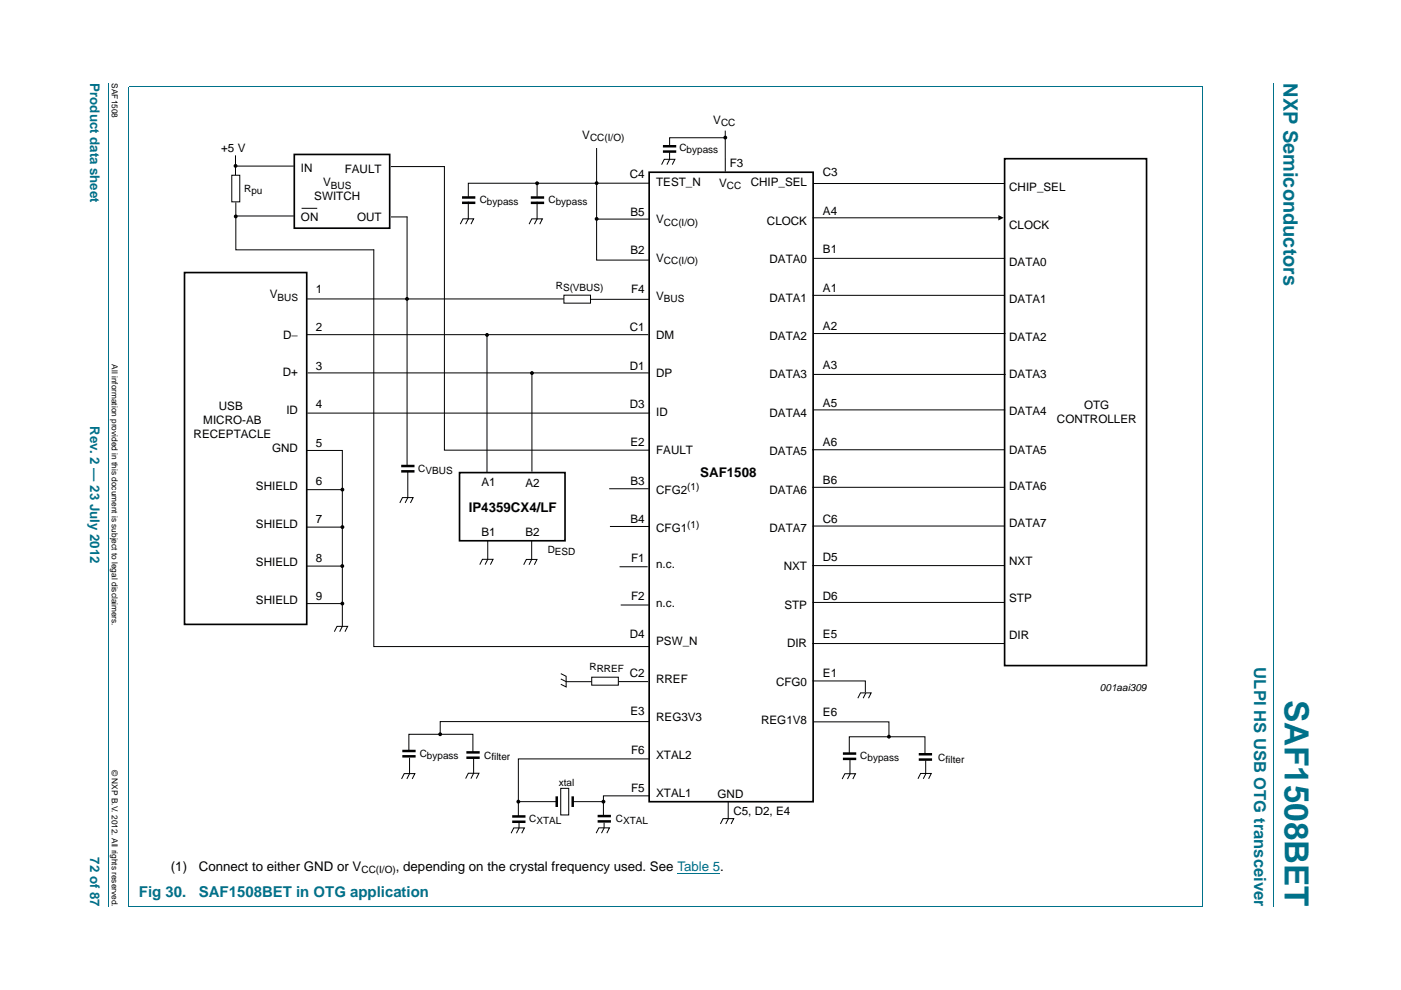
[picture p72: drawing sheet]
<svg xmlns="http://www.w3.org/2000/svg" width="297mm" height="210mm" viewBox="0 0 297 210" stroke-linecap="round" stroke-linejoin="round" font-family="sans-serif">
<defs><g id="words">
<text font-size="7" fill="#00718a" x="272.4" y="148.4" transform="rotate(90 272.4 148.4)">SAF1508BET</text>
<text font-size="4.2" fill="#00718a" x="272.2" y="17.7" transform="rotate(90 272.2 17.7)">NXP Semiconductors</text>
<text font-size="3.5" fill="#00718a" x="265.9" y="141.6" transform="rotate(90 265.9 141.6)">ULPI HS USB OTG transceiver</text>
<g font-size="3.2" fill="#00718a">
<text x="29.4" y="190.2">Fig 30.</text>
<text x="42.1" y="190.2">SAF1508BET in OTG application</text>
</g>
<g font-size="2.8" fill="#00718a">
<text x="19.1" y="17.7" transform="rotate(90 19.1 17.7)">Product data sheet</text>
<text x="19.1" y="90.4" transform="rotate(90 19.1 90.4)">Rev. 2 — 23 July 2012</text>
<text x="19.1" y="181.8" transform="rotate(90 19.1 181.8)">72 of 87</text>
</g>
<g font-size="2.8">
<text x="148.5" y="101.2">SAF1508</text>
<text x="99.4" y="108.7">IP4359CX4/LF</text>
<text x="36.2" y="184.7">(1)</text>
<text x="42.1" y="184.7">Connect to either GND or V</text>
<text x="83.9" y="184.7">, depending on the crystal frequency used. See Table 5.</text>
</g>
<g font-size="2.5">
<text x="123.5" y="29.4">V</text>
<text x="151.2" y="26.3">V</text>
<text x="46.9" y="32.2">+5 V</text>
<text x="154.7" y="35.4">F3</text>
<text x="63.8" y="36.4">IN</text>
<text x="68.5" y="39.5">V</text>
<text x="73.1" y="36.7">FAULT</text>
<text x="133.5" y="37.7">C4</text>
<text x="139.1" y="39.6">TEST_N</text>
<text x="152.5" y="39.6">V</text>
<text x="159.2" y="39.5">CHIP_SEL</text>
<text x="174.5" y="37.3">C3</text>
<text x="214" y="40.5">CHIP_SEL</text>
<text x="63.8" y="46.8">ON</text>
<text x="66.6" y="42.5">SWITCH</text>
<text x="75.7" y="46.8">OUT</text>
<text x="133.7" y="45.8">B5</text>
<text x="139.1" y="47.4">V</text>
<text x="162.6" y="47.7">CLOCK</text>
<text x="174.5" y="45.5">A4</text>
<text x="133.7" y="54">B2</text>
<text x="174.5" y="53.7">B1</text>
<text x="214" y="48.5">CLOCK</text>
<text x="139.1" y="55.5">V</text>
<text x="163.2" y="55.8">DATA0</text>
<text x="214" y="56.4">DATA0</text>
<text x="57.2" y="63.3">V</text>
<text x="67" y="62.1">1</text>
<text x="133.8" y="62.1">F4</text>
<text x="139.1" y="63.6">V</text>
<text x="163.2" y="64">DATA1</text>
<text x="174.5" y="61.9">A1</text>
<text x="214" y="64.3">DATA1</text>
<text x="67" y="70.3">2</text>
<text x="133.5" y="70.2">C1</text>
<text x="139.1" y="72">DM</text>
<text x="174.5" y="70">A2</text>
<text x="60" y="72">D−</text>
<text x="163.2" y="72.1">DATA2</text>
<text x="214" y="72.2">DATA2</text>
<text x="60" y="79.7">D+</text>
<text x="67" y="78.4">3</text>
<text x="133.5" y="78.4">D1</text>
<text x="139.1" y="80.1">DP</text>
<text x="163.2" y="80.3">DATA3</text>
<text x="174.5" y="78.2">A3</text>
<text x="214" y="80.2">DATA3</text>
<text x="43.1" y="90">MICRO-AB</text>
<text x="46.4" y="87">USB</text>
<text x="60.7" y="87.8">ID</text>
<text x="67" y="86.6">4</text>
<text x="133.5" y="86.5">D3</text>
<text x="139.1" y="88.2">ID</text>
<text x="163.2" y="88.4">DATA4</text>
<text x="174.5" y="86.4">A5</text>
<text x="214" y="88.1">DATA4</text>
<text x="224.1" y="89.7">CONTROLLER</text>
<text x="229.9" y="86.7">OTG</text>
<text x="41.1" y="93">RECEPTACLE</text>
<text x="57.7" y="95.8">GND</text>
<text x="67" y="94.7">5</text>
<text x="133.7" y="94.7">E2</text>
<text x="174.5" y="94.6">A6</text>
<text x="139.1" y="96.3">FAULT</text>
<text x="163.2" y="96.6">DATA5</text>
<text x="214" y="96.3">DATA5</text>
<text x="54.3" y="103.9">SHIELD</text>
<text x="67" y="102.9">6</text>
<text x="102.1" y="103.2">A1</text>
<text x="111.4" y="103.2">A2</text>
<text x="133.7" y="102.8">B3</text>
<text x="139.1" y="104.7">CFG2</text>
<text x="163.2" y="104.7">DATA6</text>
<text x="174.5" y="102.7">B6</text>
<text x="214" y="103.9">DATA6</text>
<text x="54.3" y="112">SHIELD</text>
<text x="67" y="111">7</text>
<text x="102.1" y="113.7">B1</text>
<text x="111.4" y="113.8">B2</text>
<text x="133.7" y="111">B4</text>
<text x="139.1" y="112.8">CFG1</text>
<text x="163.2" y="112.9">DATA7</text>
<text x="174.5" y="110.9">C6</text>
<text x="214" y="111.9">DATA7</text>
<text x="67" y="119.2">8</text>
<text x="133.8" y="119.1">F1</text>
<text x="174.5" y="119.1">D5</text>
<text x="214" y="119.8">NXT</text>
<text x="54.3" y="120.1">SHIELD</text>
<text x="139.1" y="120.6">n.c.</text>
<text x="166.2" y="121">NXT</text>
<text x="54.3" y="128.2">SHIELD</text>
<text x="67" y="127.3">9</text>
<text x="133.8" y="127.3">F2</text>
<text x="139.1" y="128.7">n.c.</text>
<text x="166.3" y="129.2">STP</text>
<text x="174.5" y="127.2">D6</text>
<text x="214" y="127.7">STP</text>
<text x="133.5" y="135.4">D4</text>
<text x="139.1" y="136.8">PSW_N</text>
<text x="166.9" y="137.3">DIR</text>
<text x="174.5" y="135.4">E5</text>
<text x="214" y="135.6">DIR</text>
<text x="133.5" y="143.5">C2</text>
<text x="174.5" y="143.6">E1</text>
<text x="139.1" y="144.9">RREF</text>
<text x="164.5" y="145.4">CFG0</text>
<text x="133.7" y="151.7">E3</text>
<text x="139.1" y="153">REG3V3</text>
<text x="161.4" y="153.6">REG1V8</text>
<text x="174.5" y="151.8">E6</text>
<text x="133.8" y="159.8">F6</text>
<text x="139.1" y="161.1">XTAL2</text>
<text x="133.8" y="168">F5</text>
<text x="139.1" y="169.1">XTAL1</text>
<text x="152.1" y="169.3">GND</text>
<text x="155.5" y="172.9">C5, D2, E4</text>
</g>
<g font-size="2.1">
<text x="125.1" y="29.9">CC(I/O)</text>
<text x="152.9" y="26.8">CC</text>
<text x="144" y="32.1">Cbypass</text>
<text x="51.8" y="40.8">Rpu</text>
<text x="70.2" y="40">BUS</text>
<text x="154.1" y="40.1">CC</text>
<text x="101.7" y="43">Cbypass</text>
<text x="116.3" y="43">Cbypass</text>
<text x="140.8" y="47.9">CC(I/O)</text>
<text x="140.8" y="56">CC(I/O)</text>
<text x="58.8" y="63.8">BUS</text>
<text x="117.8" y="61.3">RS(VBUS)</text>
<text x="140.8" y="64.1">BUS</text>
<text x="88.7" y="100.1">CVBUS</text>
<text x="145.7" y="104">(1)</text>
<text x="145.7" y="112.1">(1)</text>
<text x="116.1" y="117.2">DESD</text>
<text x="125" y="142.1">RRREF</text>
<text x="233.2" y="146.6">001aai309</text>
<text x="89" y="160.6">Cbypass</text>
<text x="102.7" y="160.9">Cfilter</text>
<text x="182.4" y="161">Cbypass</text>
<text x="198.9" y="161.3">Cfilter</text>
<text x="118.5" y="166.8">xtal</text>
<text x="112.2" y="174.4">CXTAL</text>
<text x="130.6" y="174.2">CXTAL</text>
<text x="76.6" y="185.2">CC(I/O)</text>
</g>
<g font-size="1.8">
<text x="23.7" y="17.7" transform="rotate(90 23.7 17.7)">SAF1508</text>
<text x="23.7" y="77.3" transform="rotate(90 23.7 77.3)">All information provided in this document is subject to legal disclaimers.</text>
<text x="23.7" y="163.3" transform="rotate(90 23.7 163.3)">© NXP B.V. 2012. All rights reserved.</text>
</g>
</g></defs>
<path d="M23.1 17.7v174.6M254.9 18.4v173.9M254.9 18.4h-227.6v173.9M270 17.7v174.6M27.3 192.3h227.6" fill="none" stroke="#00718a" stroke-width=".21"/>
<path d="M143.6 185.4h9.1" fill="none" stroke="#00f" stroke-width=".21"/>
<path d="M62.4 32.8h20.2v15.6h-20.2zM137.6 36.5h34.8v133.5h-34.8zM213 33.7h30.1v107.5h-30.1zM39.1 57.8h25.9v74.6h-25.9zM97.4 100.2h22.4v14.5h-22.4z" fill="none" stroke="#000" stroke-width=".35"/>
<g fill="none" stroke="#000" stroke-width=".21">
<path d="M49.1 37.2h1.7v5.6h-1.7zM49.9 33.1v4M50.2 35.2h12.1M82.9 35.3h11.4M94.2 35.2v60.3h43.6M113.9 38.9v2.9M126.5 31.5v23.7h11M126.5 38.9h-27.2v2.8M126.6 38.9h11M140.3 34.9l.5-1.1h2.3l-.6 1.1M142 32.4v1.4l-.6 1.1M153.8 27.8v8.5"/>
<path d="M153.8 29.2h-11.8v1.8M172.5 38.9h40.5M50 42.9v10.1h29.3M50.2 45.8h12.1M63.9 44.2h3.4M79.3 52.9v84.2h58.3M83 46h3.3M86.3 46v52.8M97.6 47.5l.6-1.1h2.2l-.5 1.1M99.3 42.9v3.5l-.6 1.1M112.2 47.5l.5-1.1h2.3l-.6 1.1M113.9 42.9v3.5l-.6 1.1"/>
<path d="M126.7 46.5h11M172.4 46.2h39.7M172.5 54.8h40.5M64.9 71h72.5M65.1 63.4h54.5M65.2 79.1h72.3M103.3 71.1v29.1M112.8 79v21M119.6 62.6h5.6v1.7h-5.6zM125.2 63.5h12.4M172.4 62.6h40.5M172.5 70.7h40.6"/>
<path d="M172.6 79.4h40.5M65.1 95.5h7.5v37.3l-.6 1.2M65.2 87.6h72.6M172.3 95.4h40.5M172.5 86.9h40.5M65 103.9h7.2M65.1 111.8h7.2M84.8 106.7l.5-1.2h2.3l-.6 1.2M86.5 100.2v5.3l-.6 1.2M101.7 119.8l.6-1.2h2.2l-.5 1.2M103.4 114.7v3.9l-.6 1.2M111 119.8l.6-1.1h2.3l-.6 1.1"/>
<path d="M112.7 114.7v4l-.5 1.1M129.2 103.7h8.3M129.3 111.7h8.4M172.3 103.4h40.6M172.3 120h40.6M172.4 111.6h40.5M65.1 120.1h7.2M65.1 128h7.2M70.9 134l.6-1.1h2.2l-.6 1.1M131.4 120.2h5.9M131.6 128.3h6M172.3 136.5h40.6"/>
<path d="M172.4 127.8h40.5M86.7 159.3v-3.6h13.6v3.8M118.9 142.9l1.1 .5v2.3l-1.1-.6M118.9 144l1.1 .6M120 144.6h5.4M125.5 143.6h5.6v1.7h-5.6zM131.3 144.6h6M137.7 153.1h-44.4v2.6M172.3 144.4h11.2v2.4M172.4 153.1h16.1v3.2M180.1 159.8v-3.5h16v3.7M181.9 148.1l.5-1.1h2.3l-.6 1.1"/>
<path d="M183.6 147l-.6 1.1M85.1 165.2l.6-1.1h2.3l-.6 1.1M86.8 160.8v3.3l-.5 1.1M98.7 165.1l.6-1.1h2.2l-.5 1.1M100.4 160.9v3.1l-.5 1.1M108.4 176.7l.5-1.1h2.3l-.6 1.1M109.9 170h8.1M110 174.6v.9M110.1 175.6l-.6 1.1M118.9 167.2h1.7v5.7h-1.7zM121.4 170h6.8M126.4 176.7l.6-1.1h2.2l-.5 1.1"/>
<path d="M128.1 174.6v.9M128.1 175.6l-.6 1.1M137.6 161h-27.7v12.1M137.8 168.8h-9.9v4.3M152.7 174.8l.6-1.2h2.3l-.6 1.2M154.4 170.1v3.5M154.4 173.6l-.5 1.2M178.6 165.2l.5-1.1h2.3l-.6 1.1M180.2 161.3v2.8M180.3 164.1l-.6 1.1M194.6 165.2l.6-1.1h2.2l-.5 1.1M196.3 161.4v2.6"/>
<path d="M196.3 164.1l-.5 1.1"/>
</g>
<g fill="#000" stroke="#000" stroke-width=".25">
<circle cx="49.9" cy="35.2" r=".28"/>
<circle cx="113.9" cy="38.9" r=".28"/>
<circle cx="126.5" cy="38.8" r=".28"/>
<circle cx="153.8" cy="29.2" r=".28"/>
<circle cx="50" cy="45.9" r=".28"/>
<circle cx="126.5" cy="46.4" r=".28"/>
<circle cx="86.3" cy="63.4" r=".28"/>
<circle cx="103.3" cy="71" r=".28"/>
<circle cx="112.8" cy="79.1" r=".28"/>
<circle cx="72.6" cy="103.8" r=".28"/>
<circle cx="72.6" cy="111.8" r=".28"/>
<circle cx="72.6" cy="120.1" r=".28"/>
<circle cx="72.6" cy="128" r=".28"/>
<circle cx="93.3" cy="155.7" r=".28"/>
<circle cx="188.5" cy="156.3" r=".28"/>
<circle cx="109.9" cy="170" r=".28"/>
<circle cx="127.9" cy="170" r=".28"/>
</g>
<g fill="none" stroke="#000" stroke-width=".53">
<path d="M140.6 31h2.8M140.6 32.1h2.8M98 41.9h2.8M98 43h2.8M112.5 41.9h2.9M112.5 43h2.9M85.1 98.8h2.8M85.1 100h2.8M85.3 159.3h2.8M98.9 159.6h2.8M178.7 159.8h2.8M194.8 160h2.8"/>
<path d="M85.3 160.4h2.8M98.9 160.7h2.8M108.6 173.2h2.8M108.6 174.3h2.8M118 168.9v2.3M121.4 168.9v2.3M126.7 173.1h2.8M126.7 174.2h2.8M178.7 161h2.8M194.8 161.1h2.8"/>
</g>
<path d="M211.7 45.6l1.1 .6-1.1 .6z" fill="#000"/>
<use href="#words"/>
</svg>
